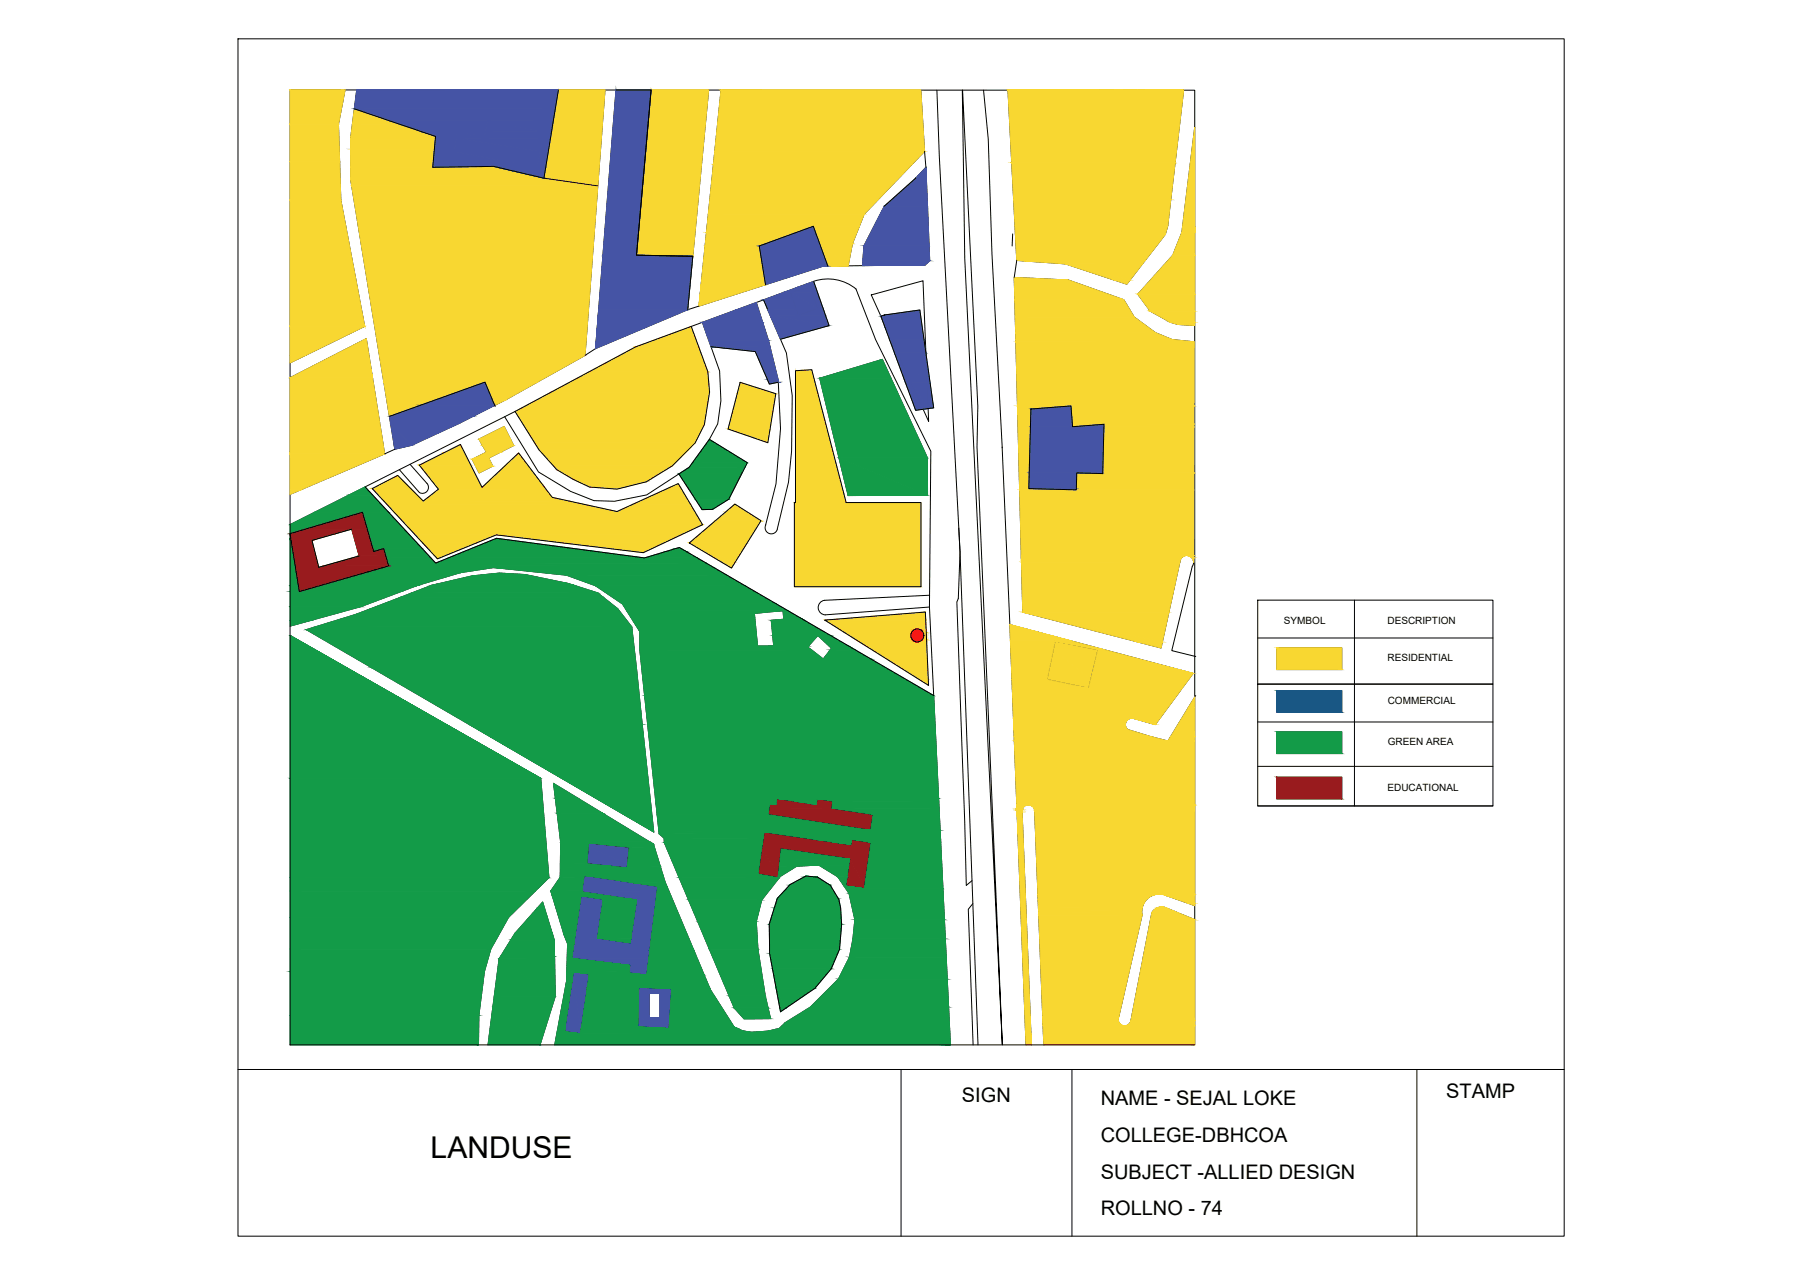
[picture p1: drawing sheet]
<svg xmlns="http://www.w3.org/2000/svg" width="841mm" height="594mm" viewBox="0 0 841 594" stroke-linecap="round" stroke-linejoin="round" font-family="sans-serif">
<defs><g id="words">
<text font-size="14" x="201" y="540">LANDUSE</text>
<g font-size="9.3">
<text x="449" y="514">SIGN</text>
<text x="513" y="515">NAME - SEJAL LOKE</text>
<text x="675" y="512">STAMP</text>
<text x="513" y="533">COLLEGE-DBHCOA</text>
<text x="513" y="550">SUBJECT -ALLIED DESIGN</text>
<text x="513" y="566">ROLLNO - 74</text>
</g>
<g font-size="4.7">
<text x="599" y="291">SYMBOL</text>
<text x="647" y="291">DESCRIPTION</text>
<text x="647" y="308">RESIDENTIAL</text>
<text x="647" y="328">COMMERCIAL</text>
<text x="647" y="348">GREEN AREA</text>
<text x="647" y="369">EDUCATIONAL</text>
</g>
</g></defs>
<!-- layer: 0 -->
<g fill="none" stroke="#000" stroke-width=".47">
<path d="M111 18h619v558h-619zM135 42h422v445h-422zM161 42l-3 16 1 35 11 59-35 17M165 51l38 13-1 14h28l24 5 25 4M166 42l-2 23v19l20 125 8-1 22-10 22-12 37-20M260 42l-6 41M282 42l-9 124M304 42l-7 77 26 1M331 42l-10 102-43 19 9-121h17l-7 77 26 1-2 24 5-1M336 42l-10 101 58-19h48l2-2-2-44-5 5-14 13-10 19-1 9M430 42l1 29-28 29-5 14-2 10h-12M437 42l1 31 10 184 8 230"/>
<path d="M449 42l1 79 18 366-12-279v-19l-7-147M459 42l2 23 2 54 5 90M470 42l4 79M552 42l-7 63-1 4-18 24-29-10-23-2M557 59l-6 49-4 11-16 18a28 28 0 0 0 26 15M431 71l1 7M472 109v6M356 140l11 25a163 163 0 0 1-5 83 2.9 2.9 0 0 1-4 1 2.9 2.9 0 0 1-1-4l5-19 2-26-1-23-5-18-5-18M378 134l3 10-9 3-3-11 9-2M380 131l-84 31-56 30-105 53M380 131l7 21-23 6M380 131a20 20 0 0 1 19 4l9 23 26 52v73l9 204"/>
<path d="M386 124l-7-18-25 9 3 18M406 138l25-7 2 65zM474 121l-1 8M322 152l8 21 1 10-2 15-5 9-10 10-12 8-14 3-13-1-8-3-7-5-9-9-11-18M328 150l8 23v14l-1 11-4 7-10 13-19 13-15 3-10-1-11-4-15-9-16-26M411 147l18-2 6 45-8 1zM557 159l-10-1-8-3-10-7-5-8-26-9-25-2 4 156 65 17 8-40M135 176l36-18 8 54M278 163l-5 3M332 162l20 2 7 15 4-1M345 178l17 6-4 22-18-6zM371 173l8-1 16 62h35v40h-59z"/>
<path d="M382 176l30-8 21 45v18h-37zM231 190l-5-12-44 16M481 191l19-2v10l15-1-1 23h-12v7h-22zM179 212l-44 19M184 209l-5 3M186 219l10 11M191 217l8 8a2.8 2.8 0 0 1 0 4 2.8 2.8 0 0 1-3 1M223 205l12-6 5 9-12 6 2 3-7 4-3-7 7-3zM331 205l18 11-9 17-8 5h-4l-11-17M467 208l12 279M170 227l33 36 29-12 69 9 16-5 119 69M174 228l12-6 11 12 8-6-9-11 19-10 10 20 17-16 16 21 30 7 28-14 12 20-28 13-69-9-27 12z"/>
<path d="M135 249l34-10 5 18 5-1 2 8-41 12zM146 252l18-5 4 12-19 6zM322 253l21-18 12 8-14 22zM447 246l1 11-1 22-1 2 5 132 2-2M385 280a3 3 0 0 0-3 4 3 3 0 0 0 3 3l49-4M434 278l-50 2M550 262a3 3 0 0 1 5-3 3 3 0 0 1 1 5M556 264l-9 39 11 3M587 280h109v39h-109zM632 280v96M135 292l33-9 27-10 20-6 15-2 34 3 14 5 12 9 8 13v8l9 86 3 2v2l32 77 5 5h12l-2-11-3-21-1-13 2-10 9-11 8-5 10-1 9 6 5 8 3 12-1 9-2 8-5 11-13 13-12 7-2 3a24 24 0 0 1-22-1l-11-17-21-51-5-17-47-29 4 28-1 16-4 6 8 25-1 18-5 29M135 296l117 67 4 46-19 19-8 15-3 10-3 21v13"/>
<path d="M143 294l23-8 21-7a113 113 0 0 1 58-11l20 4 14 4 9 8 7 8 10 96zM352 286l13-1 1 4h-6l1 12h-8zM381 296l7 6-4 5-7-5zM385 289l47-4 1 35zM471 291l86 23-18 24-10-3a3 3 0 0 0-4 1 3 3 0 0 0 1 4l19 6 13-22M492 299l20 4-4 18-20-4zM587 298h109M587 319h109v57h-109zM596 302h30v10h-30zM587 337h109M596 322h30v10h-30zM587 357h109"/>
<path d="M596 341h30v10h-30zM359 375h3v-3l19 3v-3l8 2-1 3 19 3-1 7-48-7zM587 376h109M596 362h30v11h-30zM275 393l19 2-1 10-19-2zM271 418l10 1-2 18 15 3 3-20-26-4 2-8 34 5-5 42-9-1 1-4-27-3 4-29M353 408l10 1 1-13 32 5-2 12 9 1 3-21-9-2v3l-41-6-2 20M369 412l7-3a16 16 0 0 1 16 14l1 8-1 12-4 9-8 9-16 11-5-27v-14l4-12zM454 421l-2 3 2 63M533 427l-11 47a3 3 0 0 0 2 4 3 3 0 0 0 4-2M537 426l-9 50M544 423l13 6"/>
<path d="M544 423a5 5 0 0 0-7 2M557 422l-13-4a8 8 0 0 0-11 9M267 453l-4 28 8 1 4-28-7-1M298 460l15 1-1 19-14-1zM303 463h5v12h-5zM111 499h619M228 487l5-40 7-12 13-14 6 17v27l-7 22M420 499v77M481 487l-4-108a2.9 2.9 0 0 1 2-4 2.9 2.9 0 0 1 4 3l4 109M500 499v77M661 499v77"/>
<circle cx="428" cy="296" r="3"/>
</g>
<g fill="#f8d731" stroke="#f8d731" stroke-width=".47">
<path d="M296 162l26-10 4 10z"/>
<path d="M270 225h32l-10 2z"/>
<path d="M223 205l12-6 3 6z"/>
<path d="M220 214h8l2 3z"/>
<path d="M492 299l20 4h-21z"/>
<path d="M491 303h21l-3 14z"/>
<path d="M135 42h26z"/>
<path d="M260 42h22z"/>
<path d="M304 42h27z"/>
<path d="M336 42h94z"/>
<path d="M165 51l22 7h-23z"/>
<path d="M557 59v5z"/>
<path d="M202 78h28h2z"/>
<path d="M254 83h25v1z"/>
<path d="M297 119h26v1z"/>
<path d="M382 114h16l-2 10z"/>
<path d="M473 129l25 2h-25z"/>
<path d="M497 123h36l-6 8z"/>
<path d="M546 150h11v1z"/>
<path d="M170 158h1z"/>
<path d="M135 166h7l-7 3z"/>
<path d="M371 173l8-1v1z"/>
<path d="M345 178l17 6h-18z"/>
<path d="M226 178h24l-14 8z"/>
<path d="M181 191h10l-9 3z"/>
<path d="M344 184h18l-3 16z"/>
<path d="M207 211l8-4 2 4z"/>
<path d="M241 212l1-1v1z"/>
<path d="M502 221h12z"/>
<path d="M178 225l8-3 3 3z"/>
<path d="M312 227l4-2 1 2z"/>
<path d="M135 228h5l-5 3z"/>
<path d="M339 239l4-4 5 4z"/>
<path d="M263 253h47l-10 5z"/>
<path d="M322 253h27l-6 9z"/>
<path d="M431 285h1z"/>
<path d="M477 285h68l-3 14z"/>
<path d="M429 317h4v3z"/>
<path d="M557 325v5h-3z"/>
<path d="M529 335h12l-2 3z"/>
<path d="M544 418h13v3z"/>
<path d="M541 423h1z"/>
<path d="M296 162l34 11-4-11zM275 173l21-11 34 11z"/>
<path d="M275 173l56 10-1-10zM257 183l18-10 56 10z"/>
<path d="M257 183l73 9 1-9zM240 192l17-9 73 9z"/>
<path d="M240 192l89 6 1-6zM240 192l89 6h-85z"/>
<path d="M244 198l80 9 5-9zM244 198l80 9h-75z"/>
<path d="M249 207l72 3 3-3zM249 207l72 3h-70z"/>
<path d="M251 210l63 7 7-7zM251 210l63 7h-56z"/>
<path d="M258 217l53 2 3-2zM258 217l53 2h-51z"/>
<path d="M260 219l43 5 8-5zM260 219l43 5h-36z"/>
<path d="M267 224l35 1 1-1zM267 224l35 1h-32z"/>
<path d="M270 225l5 2h17zM275 227h17l-4 1z"/>
<path d="M223 205l17 3-2-3zM223 205l17 3h-15z"/>
<path d="M225 208l8 3 7-3zM225 208l8 3h-6z"/>
<path d="M227 211l1 3 5-3zM221 214l6-3 1 3z"/>
<path d="M221 214h7zM220 214h1h7z"/>
<path d="M220 214l2 3h8zM222 217h8l-7 4z"/>
<path d="M491 303l-3 14h21zM488 317h21l-1 4z"/>
<path d="M470 42h82zM470 42h82z"/>
<path d="M135 42l23 16 3-16zM135 42l23 16h-23z"/>
<path d="M164 58l39 6-16-6zM164 58l39 6h-39z"/>
<path d="M164 64l39 1v-1zM164 64l39 1h-39z"/>
<path d="M164 65l39 5v-5zM164 65l39 5h-39z"/>
<path d="M336 42l95 29-1-29zM336 42l95 29h-98z"/>
<path d="M135 58l23 17v-17zM135 58l23 17h-23z"/>
<path d="M470 42l78 34 4-34zM470 42l78 34h-76z"/>
<path d="M333 71l92 6 6-6zM333 71l92 6h-92z"/>
<path d="M164 70l38 8 1-8zM164 70l38 8h-38z"/>
<path d="M260 42l19 41 3-41zM260 42l19 41h-25z"/>
<path d="M164 78l90 5-22-5zM164 78l90 5h-90z"/>
<path d="M254 83l4 1h21zM258 84h21v3z"/>
<path d="M164 83l94 1-4-1zM164 83l94 1h-94z"/>
<path d="M164 84l115 3-21-3zM164 84l115 3h-115z"/>
<path d="M472 76l74 17 2-17zM472 76l74 17h-73z"/>
<path d="M135 75l24 18-1-18zM135 75l24 18h-24z"/>
<path d="M333 77l70 23 22-23zM333 77l70 23h-73z"/>
<path d="M473 93l72 12 1-12zM473 93l72 12h-72z"/>
<path d="M330 100l71 6 2-6zM330 100l71 6h-71z"/>
<path d="M557 64v44v-44zM557 64v44h-6z"/>
<path d="M379 106l21 2 1-2zM379 106l21 2h-20z"/>
<path d="M330 106l41 2 8-2zM330 106l41 2h-41z"/>
<path d="M473 105l71 4 1-4zM473 105l71 4h-70z"/>
<path d="M380 108l18 6 2-6zM380 108l18 6h-16z"/>
<path d="M330 108l24 7 17-7zM330 108l24 7h-25z"/>
<path d="M304 42l19 77 8-77zM304 42l19 77h-26z"/>
<path d="M551 108l6 11v-11zM551 108l6 11h-10z"/>
<path d="M297 119h26zM297 119h26z"/>
<path d="M474 109l60 12 10-12zM474 109l60 12h-60z"/>
<path d="M474 121l59 2 1-2zM474 121l59 2h-36z"/>
<path d="M382 114l4 10h10zM386 124h10z"/>
<path d="M497 123l23 8h7zM520 131h7l-1 2z"/>
<path d="M329 115l28 18-3-18zM329 115l28 18h-30z"/>
<path d="M547 119l10 18v-18zM547 119l10 18h-26z"/>
<path d="M473 131l51 9-26-9zM473 131l51 9h-51z"/>
<path d="M327 133l-1 10zM327 133h30l-31 10z"/>
<path d="M531 137l26 8v-8zM531 137l26 8h-20z"/>
<path d="M473 140l56 8-5-8zM473 140l56 8h-55z"/>
<path d="M537 145l20 5v-5zM537 145l20 5h-11z"/>
<path d="M546 150l3 1h8zM549 151h8v1z"/>
<path d="M135 93l35 59-11-59zM135 93l35 59h-35z"/>
<path d="M474 148l65 7-10-7zM474 148l65 7h-65z"/>
<path d="M474 155l73 3-8-3zM474 155l73 3h-73z"/>
<path d="M474 158l83 1-10-1zM474 158l83 1h-83z"/>
<path d="M164 87l109 79 6-79zM164 87l109 79h-96z"/>
<path d="M135 152l7 14 28-14zM135 152l7 14h-7z"/>
<path d="M170 158l4 18-3-18zM135 176l35-18 4 18z"/>
<path d="M177 166l74 12 22-12zM177 166l74 12h-72z"/>
<path d="M226 178h25zM226 178h24z"/>
<path d="M179 178h47zM179 178h47z"/>
<path d="M226 178l4 8h6zM230 186h6l-5 3z"/>
<path d="M474 159l83 30v-30zM474 159l83 30h-82z"/>
<path d="M475 189l6 2 19-2zM475 189l6 2h-6z"/>
<path d="M179 178l12 13 35-13zM179 178l12 13h-10z"/>
<path d="M500 189l57 9v-9zM500 189l57 9h-57z"/>
<path d="M515 198l42 1v-1zM515 198l42 1h-42z"/>
<path d="M500 198v1zM500 198h15l-15 1z"/>
<path d="M344 184l-4 16h19zM340 200h19l-1 6z"/>
<path d="M135 176l44 36-5-36zM135 176l44 36h-44z"/>
<path d="M207 211l13 6-3-6zM196 217l11-6 13 6z"/>
<path d="M515 199l42 22v-22zM515 199l42 22h-43z"/>
<path d="M514 221h43zM514 221h43z"/>
<path d="M241 212l13 15-12-15zM225 227l16-15 13 15z"/>
<path d="M196 217l29 10-5-10zM196 217l29 10h-21z"/>
<path d="M178 225l14 3-3-3zM174 228l4-3 14 3z"/>
<path d="M475 191l5 37 1-37zM475 191l5 37h-4z"/>
<path d="M204 227l51 1-1-1zM204 227l51 1h-50z"/>
<path d="M502 221l55 7v-7zM502 221l55 7h-55z"/>
<path d="M476 228h26zM476 228h26h-26z"/>
<path d="M135 212l5 16 39-16zM135 212l5 16h-5z"/>
<path d="M205 228l53 4-3-4zM200 232l5-4 53 4z"/>
<path d="M200 232l66 2-8-2zM197 234l3-2 66 2z"/>
<path d="M174 228l23 6-5-6zM174 228l23 6h-18z"/>
<path d="M371 173l24 61-16-61zM371 173l24 61h-24z"/>
<path d="M312 227l10 8-5-8zM295 235l17-8 10 8z"/>
<path d="M179 234l93 1-6-1zM179 234l93 1h-92z"/>
<path d="M295 235l29 4-2-4zM288 239l7-4 29 4z"/>
<path d="M180 235l108 4-16-4zM180 235l108 4h-104z"/>
<path d="M339 239l16 4-7-4zM334 243l5-4 16 4z"/>
<path d="M184 239l144 6-4-6zM184 239l144 6h-139z"/>
<path d="M189 245l129 4 10-4zM189 245l129 4h-124z"/>
<path d="M334 243l15 10 6-10zM322 253l12-10 15 10z"/>
<path d="M231 249l79 4 8-4zM231 249l79 4h-47z"/>
<path d="M194 249l28 4 9-4zM194 249l28 4h-25z"/>
<path d="M476 228l81 31v-31zM476 228l81 31h-81z"/>
<path d="M554 259h3zM554 259h3z"/>
<path d="M476 259h78zM476 259h77z"/>
<path d="M554 259h3zM554 259h3z"/>
<path d="M476 259h77zM476 259h76z"/>
<path d="M554 259h3zM554 259h3z"/>
<path d="M476 259h76zM476 259h76z"/>
<path d="M555 259l2 1zM555 259l2 1z"/>
<path d="M476 259h76zM476 259l75 1z"/>
<path d="M555 260h2zM555 260h2z"/>
<path d="M476 260h75zM476 260h75h-75z"/>
<path d="M556 260h1zM556 260h1z"/>
<path d="M197 253l7 7 18-7zM197 253l7 7z"/>
<path d="M476 260l75 1v-1zM476 260l75 1h-75z"/>
<path d="M556 260l1 1zM556 260l1 1z"/>
<path d="M476 261h74h1zM476 261h74h-74z"/>
<path d="M557 261v1zM557 261v1z"/>
<path d="M476 261l74 1v-1zM476 261l74 1h-74z"/>
<path d="M322 253l15 9h6zM337 262h6l-2 3z"/>
<path d="M371 234l59 40v-40zM371 234l59 40h-59z"/>
<path d="M476 262l69 23 5-23zM476 262l69 23h-68z"/>
<path d="M431 285l1 4v-4zM385 289l46-4 1 4z"/>
<path d="M385 289l47 4v-4zM385 289l47 4h-41z"/>
<path d="M428 293h4zM428 293h4z"/>
<path d="M391 293h37zM391 293h36z"/>
<path d="M429 293l3 1zM429 293l3 1z"/>
<path d="M392 293h35zM392 293l35 1z"/>
<path d="M429 294h3zM429 294h3z"/>
<path d="M392 294h35zM392 294h34z"/>
<path d="M430 294h2zM430 294h2z"/>
<path d="M392 294h34zM392 294h34z"/>
<path d="M430 294l2 1v-1zM430 294l2 1z"/>
<path d="M393 294l32 1 1-1zM393 294l32 1h-31z"/>
<path d="M430 295h2zM430 295h2z"/>
<path d="M394 295h31zM394 295h31h-31z"/>
<path d="M431 295l1 1v-1zM431 295l1 1h-1z"/>
<path d="M394 295l31 1v-1zM394 295l31 1h-30z"/>
<path d="M431 296h1zM431 296h1h-1z"/>
<path d="M395 296h30zM395 296h30h-29z"/>
<path d="M431 296l1 1v-1zM431 296l1 1h-1z"/>
<path d="M396 296l29 1v-1zM396 296l29 1h-28z"/>
<path d="M431 297h1zM431 297h1h-1z"/>
<path d="M397 297h28zM397 297h28h-27z"/>
<path d="M431 297l1 1v-1zM431 297l1 1h-2z"/>
<path d="M398 297l27 1v-1zM398 297l27 1h-26z"/>
<path d="M430 298h2zM430 298h2h-2z"/>
<path d="M399 298h27h-1zM399 298h27h-27z"/>
<path d="M430 298l2 1zM430 299h2z"/>
<path d="M399 298l27 1zM399 298l27 1z"/>
<path d="M471 291l29 8zM471 291l29 8h-29z"/>
<path d="M430 299h2zM429 299h3z"/>
<path d="M400 299h27zM400 299h27z"/>
<path d="M429 299h3zM429 299h3z"/>
<path d="M400 299h27zM400 299h27z"/>
<path d="M477 285l54 14h11zM531 299h11v3z"/>
<path d="M429 299h3zM428 299h4z"/>
<path d="M401 299h27zM401 299h27z"/>
<path d="M492 299l23 4-15-4zM492 299l23 4h-3z"/>
<path d="M512 303l45 11-42-11zM512 303l45 11h-47z"/>
<path d="M471 299l17 18 4-18zM471 299l17 18h-16z"/>
<path d="M401 299l32 18-1-18zM401 299l32 18h-4z"/>
<path d="M510 314l41 7 6-7zM510 314l41 7h-43z"/>
<path d="M472 317l36 4-20-4zM472 317l36 4h-36z"/>
<path d="M472 321l69 14 10-14zM472 321l69 14h-68z"/>
<path d="M528 335h13zM528 335h13z"/>
<path d="M473 335h55zM473 335h55z"/>
<path d="M528 335h13zM528 335h13z"/>
<path d="M473 335h55zM473 335h54z"/>
<path d="M473 335h54zM473 335h54z"/>
<path d="M473 335h54zM473 335l53 1z"/>
<path d="M473 336h53zM473 336h53h-53z"/>
<path d="M473 336h52h1zM473 336h52h-52z"/>
<path d="M473 336l52 1v-1zM473 336l52 1h-52z"/>
<path d="M529 335l10 3zM538 338h1z"/>
<path d="M473 337l52 1v-1zM473 337l52 1h-52z"/>
<path d="M473 338h52zM473 338h52h-52z"/>
<path d="M473 338l52 1v-1zM473 338l52 1h-52z"/>
<path d="M473 339h52zM473 339h52h-52z"/>
<path d="M473 339l53 1-1-1zM473 339l53 1h-53z"/>
<path d="M473 340h53zM473 340h53h-53z"/>
<path d="M554 330l3 13v-13zM554 330l3 13h-11z"/>
<path d="M473 340l64 3-11-3zM473 340l64 3h-64z"/>
<path d="M546 343l11 3v-3zM546 343l11 3h-12z"/>
<path d="M473 343l72 3-8-3zM473 343l72 3h-72z"/>
<path d="M473 346l84 29v-29zM473 346l84 29h-83z"/>
<path d="M480 375h77zM480 375h77z"/>
<path d="M474 375h6zM474 375h5z"/>
<path d="M480 375h77zM480 375h77z"/>
<path d="M474 375h5zM474 375h5z"/>
<path d="M481 375l76 1zM481 375l76 1z"/>
<path d="M474 375h5zM474 375l4 1z"/>
<path d="M481 376h76zM481 376h76z"/>
<path d="M474 376h4zM474 376h4z"/>
<path d="M482 376h75zM482 376h75h-75z"/>
<path d="M474 376l3 1 1-1zM474 376l3 1h-3z"/>
<path d="M482 376l75 1v-1zM482 376l75 1h-75z"/>
<path d="M474 377h3zM474 377h3h-3z"/>
<path d="M482 377l75 1v-1zM482 377l75 1h-74z"/>
<path d="M474 377l3 1v-1zM474 377l3 1h-3z"/>
<path d="M483 378h74zM483 378h74h-74z"/>
<path d="M474 378h3zM474 378h3h-3z"/>
<path d="M474 378l3 1v-1zM474 378l3 1h-3z"/>
<path d="M483 378l74 39v-39zM483 378l74 39h-73z"/>
<path d="M484 417h57zM484 417h56z"/>
<path d="M541 417h16zM541 417h16z"/>
<path d="M484 417h56zM484 417h55z"/>
<path d="M542 417h15zM542 417h15z"/>
<path d="M484 417h55zM484 417l54 1z"/>
<path d="M543 417l14 1zM543 417l14 1z"/>
<path d="M484 418h53h1zM484 418h53h-53z"/>
<path d="M484 418l52 1 1-1zM484 418l52 1h-52z"/>
<path d="M484 419h51h1zM484 419h51h-51z"/>
<path d="M484 419l50 1 1-1zM484 419l50 1h-50z"/>
<path d="M544 418l10 3h3zM554 421h3v1z"/>
<path d="M484 420l50 1v-1zM484 420l50 1h-50z"/>
<path d="M484 421l49 1 1-1zM484 421l49 1h-49z"/>
<path d="M541 423h2zM541 423h2z"/>
<path d="M541 423h2zM540 423h3z"/>
<path d="M540 423h4zM540 423h4z"/>
<path d="M484 422l49 1v-1zM484 422l49 1h-49z"/>
<path d="M540 423l4 1zM539 424h5z"/>
<path d="M539 424h7h-2zM539 424h7z"/>
<path d="M484 423l49 1v-1zM484 423l49 1h-49z"/>
<path d="M539 424l8 1-1-1zM538 425l1-1 8 1z"/>
<path d="M538 425l11 1-2-1zM538 425l11 1h-12z"/>
<path d="M484 424l49 2v-2zM484 424l49 2h-49z"/>
<path d="M484 426l49 1v-1zM484 426l49 1h-48z"/>
<path d="M537 426l20 3-8-3zM537 426l20 3h-20z"/>
<path d="M485 427l37 47 11-47zM485 427l37 47h-36z"/>
<path d="M486 474l36 1v-1zM486 474l36 1h-36z"/>
<path d="M486 475h36zM486 475h36h-36z"/>
<path d="M486 475l36 1v-1zM486 475l36 1h-36z"/>
<path d="M537 429l20 47v-47zM537 429l20 47h-29z"/>
<path d="M486 476h36zM486 476h36h-36z"/>
<path d="M528 476h29zM528 476h29h-30z"/>
<path d="M486 476l36 1v-1zM486 476l36 1h-36z"/>
<path d="M527 476l30 1v-1zM527 476l30 1h-30z"/>
<path d="M486 477h36zM486 477h36h-35z"/>
<path d="M527 477h30zM527 477h30h-30z"/>
<path d="M487 477l36 1-1-1zM487 477l36 1h-36z"/>
<path d="M527 477l30 1zM526 478h31z"/>
<path d="M487 478h36zM487 478h36z"/>
<path d="M526 478h31zM526 478h31z"/>
<path d="M487 478h37zM487 478h37z"/>
<path d="M526 478h31zM525 478h32z"/>
<path d="M525 478h32zM525 478h32z"/>
<path d="M487 478h37zM487 478h37z"/>
<path d="M525 478h32zM525 478h32z"/>
<path d="M487 478h38zM487 478h38z"/>
<path d="M487 478l70 9v-9zM487 478l70 9h-70z"/>
<path d="M474 379l7 108-4-108zM474 379l7 108h-2z"/>
<path d="M596 302l30 10v-10zM596 302l30 10h-30z"/>
</g>
<g fill="#139b48" stroke="#139b48" stroke-width=".47">
<path d="M331 205l18 11h-26z"/>
<path d="M324 233h16l-8 5z"/>
<path d="M382 176l30-8 4 8z"/>
<path d="M163 231l7-4 4 4z"/>
<path d="M391 213h42v18z"/>
<path d="M147 239h22l-19 6z"/>
<path d="M135 249l1 2z"/>
<path d="M221 255l11-4 32 4z"/>
<path d="M315 256l2-1 1 1z"/>
<path d="M174 256h5l-5 1z"/>
<path d="M226 268l7-1 12 1z"/>
<path d="M135 289h10l-10 3z"/>
<path d="M258 365l12 7h-11z"/>
<path d="M371 374h10v1z"/>
<path d="M359 375h3z"/>
<path d="M388 393h9v1z"/>
<path d="M364 396l32 5h-32z"/>
<path d="M376 409h1z"/>
<path d="M363 409h1z"/>
<path d="M253 421l1 2h-3z"/>
<path d="M279 437h15v1z"/>
<path d="M362 461h18l-13 9z"/>
<path d="M342 470h16l1 5z"/>
<path d="M323 216l25 2 1-2zM323 216l25 2h-27z"/>
<path d="M321 218l25 3 2-3zM317 221l4-3 25 3z"/>
<path d="M317 221l23 12 6-12zM317 221l23 12h-16z"/>
<path d="M324 233l3 5h5zM327 238h5z"/>
<path d="M382 176l51 37-17-37zM382 176l51 37h-42z"/>
<path d="M391 213l5 18h37zM396 231h37z"/>
<path d="M163 231l18 8-7-8zM147 239l16-8 18 8z"/>
<path d="M135 245h15l-3-6zM135 245h15l-15 4z"/>
<path d="M169 239l28 17-16-17zM169 239l28 17h-23z"/>
<path d="M315 256l5 1-2-1zM311 257l4-1 5 1z"/>
<path d="M221 255l57 2-14-2zM216 257l5-2 57 2z"/>
<path d="M311 257l14 3-5-3zM301 260l10-3 14 3z"/>
<path d="M216 257l85 3-23-3zM209 260l7-3 85 3z"/>
<path d="M179 256l22 4-4-4zM179 256l22 4h-21z"/>
<path d="M209 260l120 3-4-3zM203 263l6-3 120 3z"/>
<path d="M180 260l23 3-2-3zM180 260l23 3h-22z"/>
<path d="M181 263l151 1-3-1zM181 263l151 1h-151z"/>
<path d="M181 264l152 1-1-1zM179 265l2-1 152 1z"/>
<path d="M179 265l36 2 15-2zM170 267l9-2 36 2z"/>
<path d="M230 265l109 3-6-3zM230 265l109 3h-75z"/>
<path d="M226 268l22 1-3-1zM220 269l6-1 22 1z"/>
<path d="M220 269l45 3-17-3zM205 272l15-3 45 3z"/>
<path d="M170 267l25 6 20-6zM150 273l20-6 25 6z"/>
<path d="M205 272l63 1-3-1zM201 273l4-1 63 1z"/>
<path d="M264 268l83 5-8-5zM264 268l83 5h-69z"/>
<path d="M150 273h45zM149 273h45z"/>
<path d="M135 251l4 22zM135 251l4 22h-4z"/>
<path d="M149 273l38 3 7-3zM140 276l9-3 38 3z"/>
<path d="M135 273l5 3-1-3zM135 273l5 3h-5z"/>
<path d="M201 273l78 3-11-3zM192 276l9-3 78 3z"/>
<path d="M192 276l89 3-2-3zM187 279l5-3 89 3z"/>
<path d="M278 273l84 9-15-9zM278 273l84 9h-72z"/>
<path d="M135 276l33 7 19-7zM135 276l33 7h-33z"/>
<path d="M187 279l101 5-7-5zM173 284l14-5 101 5z"/>
<path d="M290 282l78 3-6-3zM290 282l78 3h-76z"/>
<path d="M292 285l60 1 13-1zM292 285l60 1h-59z"/>
<path d="M173 284l117 2-2-2zM166 286l7-2 117 2z"/>
<path d="M365 285l9 4-6-4zM365 285l9 4h-8z"/>
<path d="M366 289h9h-1zM360 289h6h9z"/>
<path d="M135 283l10 6 23-6zM135 283l10 6h-10z"/>
<path d="M166 286l129 6-5-6zM147 292l19-6 129 6z"/>
<path d="M147 292l148 2v-2zM143 294l4-2 148 2z"/>
<path d="M293 286l60 9-1-9zM293 286l60 9h-55z"/>
<path d="M360 289l27 7-12-7zM360 289l27 7h-27z"/>
<path d="M381 296l15 5-9-5zM381 296l15 5h-9z"/>
<path d="M360 296l17 5 4-5zM360 296l17 5h-16z"/>
<path d="M361 301h16zM353 301h24z"/>
<path d="M298 295l55 6v-6zM298 295l55 6h-55z"/>
<path d="M298 301h79zM298 301l79 1z"/>
<path d="M387 301l11 1-2-1zM387 301l11 1h-10z"/>
<path d="M388 302l11 1-1-1zM388 302l11 1h-12z"/>
<path d="M298 302l81 1-2-1zM298 302l81 1h-81z"/>
<path d="M387 303l19 4-7-4zM387 303l19 4h-22z"/>
<path d="M298 303l86 4-5-4zM298 303l86 4h-85z"/>
<path d="M143 294l154 17-2-17zM143 294l154 17h-124z"/>
<path d="M299 307l137 17-30-17zM299 307l137 17h-135z"/>
<path d="M173 311l127 27-3-27zM173 311l127 27h-81z"/>
<path d="M135 296l117 67zM135 296l117 67h-117z"/>
<path d="M301 324l137 48-2-48zM301 324l137 48h-132z"/>
<path d="M362 372h76zM362 372h76z"/>
<path d="M306 372h56zM306 372h56z"/>
<path d="M381 372l57 2v-2zM381 372l57 2h-49z"/>
<path d="M363 372l18 2v-2zM363 372l18 2h-10z"/>
<path d="M371 374l10 1zM378 375h3z"/>
<path d="M306 372l56 3v-3zM306 372l56 3h-56z"/>
<path d="M359 375h3zM361 375h1z"/>
<path d="M306 375h53zM306 375h53z"/>
<path d="M389 374l49 3v-3zM389 374l49 3h-50z"/>
<path d="M259 372l22 7-11-7zM259 372l22 7h-21z"/>
<path d="M388 377l50 3v-3zM388 377l50 3h-31z"/>
<path d="M306 375l52 5 1-5zM306 375l52 5h-51z"/>
<path d="M407 380l32 7-1-7zM407 380l32 7h-33z"/>
<path d="M307 380l99 7-48-7zM307 380l99 7h-99z"/>
<path d="M307 387l132 1v-1zM307 387l132 1h-132z"/>
<path d="M219 338l86 50zM219 338h81l5 50z"/>
<path d="M307 388l49 1v-1zM307 388l49 1h-49z"/>
<path d="M307 389l49 2v-2zM307 389l49 2h-46z"/>
<path d="M356 388l83 3v-3zM356 388l83 3h-59z"/>
<path d="M397 391l42 2v-2zM397 391l42 2h-34z"/>
<path d="M380 391l17 2v-2zM380 391l17 2h-9z"/>
<path d="M260 379l43 14-22-14zM260 379l43 14h-41z"/>
<path d="M405 393h34zM405 393h34z"/>
<path d="M310 391l46 2v-2zM310 391l46 2h-46z"/>
<path d="M262 393h42h-1zM262 393h42h-42z"/>
<path d="M388 393l9 1zM395 394h2z"/>
<path d="M275 393l30 1-1-1zM275 393l30 1h-25z"/>
<path d="M280 394l25 1v-1zM280 394l25 1h-11z"/>
<path d="M262 393l12 10 1-10zM262 393l12 10h-13z"/>
<path d="M364 401l32 2v-2zM364 401l32 2h-32z"/>
<path d="M364 403l8 1 10-1zM364 403l8 1h-8z"/>
<path d="M294 395l14 9-3-9zM294 395l14 9h-15z"/>
<path d="M261 403l24 1-11-1zM261 403l24 1h-24z"/>
<path d="M293 404l15 1v-1zM293 404l15 1h-15z"/>
<path d="M261 404l32 1-8-1zM261 404l32 1h-32z"/>
<path d="M310 393l44 15 2-15zM310 393l44 15h-38z"/>
<path d="M261 405l48 3-1-3zM261 405l48 3h-48z"/>
<path d="M364 404v5l8-5zM364 404v5h-1z"/>
<path d="M382 403l13 6 1-6zM382 403l13 6h-4z"/>
<path d="M376 409h5zM375 409h1h5z"/>
<path d="M261 408l11 1 1-1zM261 408l11 1h-11z"/>
<path d="M135 363l121 46-4-46zM135 363l121 46h-121z"/>
<path d="M316 408l47 1-9-1zM316 408l47 1h-46z"/>
<path d="M273 408l37 3-1-3zM273 408l37 3h-16z"/>
<path d="M375 409l12 3-6-3zM369 412l6-3 12 3z"/>
<path d="M369 412l18 1v-1zM369 412l18 1h-19z"/>
<path d="M391 409l3 4 1-4zM391 409l3 4z"/>
<path d="M294 411l17 2-1-2zM294 411l17 2h-4z"/>
<path d="M406 393l34 21-1-21zM406 393l34 21h-37z"/>
<path d="M394 413l9 1zM394 413l9 1h-8z"/>
<path d="M261 409l10 6 1-6zM261 409l10 6h-14z"/>
<path d="M135 409l115 7 6-7zM135 409l115 7h-115z"/>
<path d="M257 415l14 1v-1zM257 415l14 1h-14z"/>
<path d="M395 414l45 3v-3zM395 414l45 3h-44z"/>
<path d="M257 416l28 2-14-2zM257 416l28 2h-27z"/>
<path d="M368 413l23 6-4-6zM368 413l23 6h-28z"/>
<path d="M271 418l24 1-10-1zM271 418l24 1h-14z"/>
<path d="M363 419h28zM363 419h28h-29z"/>
<path d="M317 409l38 11 8-11zM317 409l38 11h-34z"/>
<path d="M281 419l16 1zM281 419l16 1z"/>
<path d="M362 419l30 4-1-4zM362 419l30 4h-31z"/>
<path d="M135 416l102 12 13-12zM135 416l102 12h-102z"/>
<path d="M396 417l45 12-1-12zM396 417l45 12h-42z"/>
<path d="M321 420l32 10 2-10zM321 420l32 10h-28z"/>
<path d="M361 423l32 8-1-8zM361 423l32 8h-34z"/>
<path d="M359 431h34zM359 431h34z"/>
<path d="M251 423l7 12-4-12zM251 423l7 12h-18z"/>
<path d="M258 418l10 18 3-18zM258 418l10 18h-5z"/>
<path d="M281 420l13 17 3-17zM281 420l13 17h-15z"/>
<path d="M399 429l42 9v-9zM399 429l42 9h-43z"/>
<path d="M279 437l6 1h9zM285 438h9v2z"/>
<path d="M240 435l19 3-1-3zM240 435l19 3h-21z"/>
<path d="M263 436l5 4v-4zM263 436l5 4h-3z"/>
<path d="M325 430l29 13-1-13zM325 430l29 13h-23z"/>
<path d="M359 431l33 12 1-12zM359 431l33 12h-33z"/>
<path d="M135 428l94 15 8-15zM135 428l94 15h-94z"/>
<path d="M307 413l17 30-13-30zM307 413l17 30h-21z"/>
<path d="M359 443l32 2 1-2zM359 443l32 2h-32z"/>
<path d="M238 438l21 8v-8zM238 438l21 8h-25z"/>
<path d="M398 438l43 8v-8zM398 438l43 8h-45z"/>
<path d="M265 440l2 7 1-7zM265 440l2 7h-2z"/>
<path d="M234 446l25 1v-1zM234 446l25 1h-26z"/>
<path d="M265 447l29 3zM265 447l29 3h-30z"/>
<path d="M359 445l29 7 3-7zM359 445l29 7h-28z"/>
<path d="M135 443l91 10 3-10zM135 443l91 10h-91z"/>
<path d="M264 450l29 3 1-3zM264 450l29 3h-29z"/>
<path d="M267 453l26 1v-1zM267 453l26 1h-22z"/>
<path d="M264 453l3 1v-1zM264 453l3 1h-3z"/>
<path d="M271 454h27h-5zM271 454h27h-23z"/>
<path d="M303 443l25 12-4-12zM303 443l25 12h-26z"/>
<path d="M275 454l27 1zM275 454l27 1z"/>
<path d="M396 446l46 11-1-11zM396 446l46 11h-51z"/>
<path d="M264 454l3 4v-4zM264 454l3 4h-3z"/>
<path d="M275 455l56 5-3-5zM275 455l56 5h-57z"/>
<path d="M360 452l20 9 8-9zM360 452l20 9h-18z"/>
<path d="M298 460l33 1v-1zM298 460l33 1z"/>
<path d="M274 460l24 1v-1zM274 460l24 1h-24z"/>
<path d="M311 461h20zM311 461h20z"/>
<path d="M313 461l18 1v-1zM313 461l18 1h-18z"/>
<path d="M331 443l26 21-3-21zM331 443l26 21h-17z"/>
<path d="M233 447l26 18v-18zM233 447l26 18h-28z"/>
<path d="M231 465l26 4 2-4zM231 465l26 4h-27z"/>
<path d="M391 457l51 13v-13zM391 457l51 13h-64z"/>
<path d="M362 461l2 9h3zM364 470h3l-3 2z"/>
<path d="M340 464l18 6-1-6zM340 464l18 6h-16z"/>
<path d="M135 453l88 21 3-21zM135 453l88 21h-88z"/>
<path d="M342 470l5 5h12zM347 475h12z"/>
<path d="M378 470l65 7-1-7zM366 477l12-7 65 7z"/>
<path d="M274 461l24 18v-18zM274 461l24 18h-27z"/>
<path d="M313 462l29 17-11-17zM313 462l29 17h-30z"/>
<path d="M366 477l77 3v-3zM364 480l2-3 77 3z"/>
<path d="M312 479l32 1-2-1zM312 479l32 1h-32z"/>
<path d="M271 479l40 1-13-1zM271 479l40 1h-40z"/>
<path d="M312 480h32zM312 480h32z"/>
<path d="M271 480h41zM271 480h41z"/>
<path d="M271 480l75 1-2-1zM271 480l75 1h-75z"/>
<path d="M364 480l79 1v-1zM358 481l6-1 79 1z"/>
<path d="M264 458l-1 23 4-23zM264 458l-1 23h-3z"/>
<path d="M358 481h85zM350 481h8h85z"/>
<path d="M271 481h79h-4zM271 481h79h-79z"/>
<path d="M271 481l172 1v-1zM271 481l172 1h-172z"/>
<path d="M260 481l11 1zM260 481l11 1h-11z"/>
<path d="M260 482l183 5v-5zM260 482l183 5h-184z"/>
<path d="M230 469l22 18 5-18zM230 469l22 18h-24z"/>
<path d="M135 474l88 13v-13zM135 474l88 13h-88z"/>
<path d="M596 341l30 10v-10zM596 341l30 10h-30z"/>
</g>
<g fill="#4554a5" stroke="#4554a5" stroke-width=".47">
<path d="M227 56l27 5h-28z"/>
<path d="M213 62l13 2h-13z"/>
<path d="M213 64h40l-1 7z"/>
<path d="M369 136l9-2 1 2z"/>
<path d="M369 136h10l2 8z"/>
<path d="M275 393l19 2h-20z"/>
<path d="M274 395h20l-1 8z"/>
<path d="M273 408l34 5h-35z"/>
<path d="M271 418l10 1h-10z"/>
<path d="M267 453l4 1h-4z"/>
<path d="M293 454h9z"/>
<path d="M298 460l15 1h-15z"/>
<path d="M298 475h14v4z"/>
<path d="M267 454h8l-4 27z"/>
<path d="M166 42h94z"/>
<path d="M213 62h13v2z"/>
<path d="M202 78h28h-28z"/>
<path d="M402 122h32l-2 2z"/>
<path d="M372 134l8-3v3z"/>
<path d="M413 147l16-2v2z"/>
<path d="M411 147l2 5z"/>
<path d="M359 147h26l2 5z"/>
<path d="M432 165l2 13h-2z"/>
<path d="M196 189l30-11 5 11z"/>
<path d="M433 190h2z"/>
<path d="M425 178h7l1 13z"/>
<path d="M422 178h3l6 13z"/>
<path d="M182 198h32l-22 10z"/>
<path d="M287 42h17z"/>
<path d="M354 115l25-9 4 9z"/>
<path d="M356 124h30z"/>
<path d="M344 144l9-3 1 3z"/>
<path d="M358 177h5v1z"/>
<path d="M481 191l19-2v2z"/>
<path d="M500 199l15-1v1z"/>
<path d="M502 221h12z"/>
<path d="M480 221h22v7z"/>
<path d="M226 61l27 3 1-3zM226 61l27 3h-27z"/>
<path d="M213 64l-1 7h40zM212 71h40l-1 7z"/>
<path d="M369 136l2 8h10zM371 144h10l-9 3z"/>
<path d="M274 395v8h19zM274 403h19v2z"/>
<path d="M272 413l34 3 1-3zM272 413l34 3h-35z"/>
<path d="M271 416l35 4v-4zM271 416l35 4h-9z"/>
<path d="M271 419l8 18 2-18zM271 419l8 18h-11z"/>
<path d="M297 420l7 20 2-20zM297 420l7 20h-10z"/>
<path d="M268 437l26 3-15-3zM268 437l26 3h-26z"/>
<path d="M268 440l35 7 1-7zM268 440l35 7h-36z"/>
<path d="M267 447l35 3 1-3zM267 447l35 3h-8z"/>
<path d="M294 450l8 4v-4zM294 450l8 4h-9z"/>
<path d="M293 454h9zM298 454h4z"/>
<path d="M267 454h8zM267 454h8h-8z"/>
<path d="M298 461l15 2v-2zM298 461l15 2h-15z"/>
<path d="M308 463l4 12 1-12zM308 463l4 12h-4z"/>
<path d="M298 463l5 12v-12zM298 463l5 12h-5z"/>
<path d="M298 475v4h14zM298 479h14v1z"/>
<path d="M267 454l-4 27h8zM263 481h8v1z"/>
<path d="M166 42l93 9 1-9zM166 42l93 9h-94z"/>
<path d="M165 51l93 5 1-5zM165 51l93 5h-76z"/>
<path d="M227 56l30 5 1-5zM227 56l30 5h-3z"/>
<path d="M182 56l44 5 1-5zM182 56l44 5h-29z"/>
<path d="M197 61h29zM197 61l29 1z"/>
<path d="M213 62l9 2h4zM222 64h4z"/>
<path d="M198 62l15 2v-2zM198 62l15 2h-10z"/>
<path d="M203 64l9 7 1-7zM203 64l9 7h-9z"/>
<path d="M203 71l45 7-36-7zM203 71l45 7h-46z"/>
<path d="M230 78h20zM230 78h20z"/>
<path d="M254 61l1 17 2-17zM254 61l1 17h-4z"/>
<path d="M232 78h18zM232 78h18z"/>
<path d="M251 78h4zM251 78h4z"/>
<path d="M232 78h19zM232 78h19z"/>
<path d="M432 78v5zM432 78v5h-5z"/>
<path d="M232 78l22 5 1-5zM232 78l22 5z"/>
<path d="M427 83l6 13-1-13zM413 96l14-13 6 13z"/>
<path d="M413 96l20 19v-19zM413 96l20 19h-30z"/>
<path d="M403 115l31 7-1-7zM403 115l31 7h-32z"/>
<path d="M402 122v2h30zM402 124h30z"/>
<path d="M369 136l9-2h-6zM366 136l6-2-3 2z"/>
<path d="M366 136l4 4-1-4zM356 140l10-4 4 4z"/>
<path d="M378 134l6 10-4-10zM378 134l6 10h-3z"/>
<path d="M356 140l15 4-1-4zM356 140l15 4h-13z"/>
<path d="M381 144l4 3-1-3zM372 147l9-3 4 3z"/>
<path d="M358 144l14 3-1-3zM358 144l14 3h-13z"/>
<path d="M413 147h16zM411 147h2h16z"/>
<path d="M359 147l2 5h26zM361 152h26l-23 6z"/>
<path d="M411 147l20 11-2-11zM411 147l20 11h-15z"/>
<path d="M413 152l3 6zM413 152l3 6h-1z"/>
<path d="M416 158l16 7-1-7zM416 158l16 7h-13z"/>
<path d="M415 158l4 7-3-7zM415 158l4 7h-2z"/>
<path d="M419 165l13 13v-13zM419 165l13 13h-7z"/>
<path d="M417 165l8 13-6-13zM417 165l8 13h-3z"/>
<path d="M432 178l3 12-1-12zM432 178l3 12h-2z"/>
<path d="M425 178l5 13h3zM430 191h3z"/>
<path d="M422 178l5 13h4zM427 191h4h-4z"/>
<path d="M196 189l25 5 10-5zM182 194l14-5 25 5z"/>
<path d="M182 194l32 4 7-4zM182 194l32 4h-32z"/>
<path d="M182 198l2 10h8zM184 208h8l-8 1z"/>
<path d="M287 42l10 77 7-77zM287 42l10 77h-16z"/>
<path d="M281 119l42 1zM281 119l42 1h-42z"/>
<path d="M354 115l32 9-3-9zM354 115l32 9h-30z"/>
<path d="M356 124h28zM356 124h28l-27 9z"/>
<path d="M281 120l40 24 2-24zM281 120l40 24h-42z"/>
<path d="M344 144l12 6-2-6zM328 150l16-6 12 6z"/>
<path d="M328 150l30 9-2-9zM328 150l30 9h-27z"/>
<path d="M331 159l28 3-1-3zM331 159l28 3h-27z"/>
<path d="M279 144l-1 19zM279 144h42l-43 19z"/>
<path d="M332 162l28 2-1-2zM332 162l28 2h-8z"/>
<path d="M352 164l11 13-3-13zM352 164l11 13h-5z"/>
<path d="M358 177v1h5zM358 178h5l-4 1z"/>
<path d="M481 191l19 8v-8zM481 191l19 8h-19z"/>
<path d="M481 199l33 22 1-22zM481 199l33 22h-34z"/>
<path d="M480 221v7h22zM480 228h22z"/>
</g>
<g fill="#991b1e" stroke="#991b1e" stroke-width=".47">
<path d="M362 372h1z"/>
<path d="M381 372l8 2h-8z"/>
<path d="M359 375h2z"/>
<path d="M358 380h49z"/>
<path d="M356 388l24 3h-24z"/>
<path d="M397 391l9 2h-9z"/>
<path d="M355 396h9l-1 12z"/>
<path d="M396 401h9l-2 12z"/>
<path d="M143 247l26-8 2 8z"/>
<path d="M174 257l5-1v1z"/>
<path d="M138 265h41l-39 11z"/>
<path d="M381 374l7 1 1-1zM381 374l7 1h-7z"/>
<path d="M362 372l16 3zM362 372l16 3h-16z"/>
<path d="M381 375h7zM381 375h7z"/>
<path d="M362 375h19zM362 375h19z"/>
<path d="M362 375h26zM362 375h26z"/>
<path d="M359 375h3zM359 375h3z"/>
<path d="M359 375l29 2v-2zM359 375l29 2h-29z"/>
<path d="M359 377l48 3-19-3zM359 377l48 3h-49z"/>
<path d="M358 380h49zM358 380h49l-1 7z"/>
<path d="M356 391l33 2-9-2zM356 391l33 2h-33z"/>
<path d="M397 393l9 1v-1zM397 393l9 1h-9z"/>
<path d="M356 393l41 1-8-1zM356 393l41 1h-41z"/>
<path d="M356 394l50 2v-2zM356 394l50 2h-51z"/>
<path d="M364 396l41 5 1-5zM364 396l41 5h-9z"/>
<path d="M355 396l-1 12h9zM354 408h9v1z"/>
<path d="M396 401l-2 12h9zM394 413h9v1z"/>
<path d="M143 247l13 2 8-2zM135 249l8-2 13 2z"/>
<path d="M135 249l11 3 10-3zM135 249l11 3h-10z"/>
<path d="M164 247l10 9-3-9zM164 247l10 9h-7z"/>
<path d="M167 256l7 1v-1zM167 256l7 1h-7z"/>
<path d="M167 257l13 2-1-2zM167 257l13 2h-12z"/>
<path d="M168 259l13 5-1-5zM151 264l17-5 13 5z"/>
<path d="M151 264l28 1 2-1zM149 265l2-1 28 1z"/>
<path d="M136 252l13 13-3-13zM136 252l13 13h-11z"/>
<path d="M596 362l30 11v-11zM596 362l30 11h-30z"/>
</g>
<g fill="#fe1916" stroke="#fe1916" stroke-width=".47">
<path d="M428 293h1zM427 293h2z"/>
<path d="M427 293l2 1zM427 294h2z"/>
<path d="M427 294h3zM426 294h4z"/>
<path d="M426 294h4zM426 294h4h-4z"/>
<path d="M426 294l4 1v-1zM426 294l4 1h-5z"/>
<path d="M425 295h6h-1zM425 295h6h-6z"/>
<path d="M425 295l6 1v-1zM425 295l6 1h-6z"/>
<path d="M425 296h6zM425 296h6h-6z"/>
<path d="M425 296l6 1v-1zM425 296l6 1h-6z"/>
<path d="M425 297h6zM425 297h6h-6z"/>
<path d="M425 297l5 1 1-1zM425 297l5 1h-5z"/>
<path d="M425 298h5zM425 298h5z"/>
<path d="M426 298h4zM426 298l4 1z"/>
<path d="M426 299h4zM426 299h3z"/>
<path d="M427 299h2zM427 299h2z"/>
<path d="M427 299h2zM427 299h1z"/>
</g>
<path d="M596 322l30 10v-10zM596 322l30 10h-30z" fill="#105689" stroke="#105689" stroke-width=".47"/>
<use href="#words"/>
</svg>
